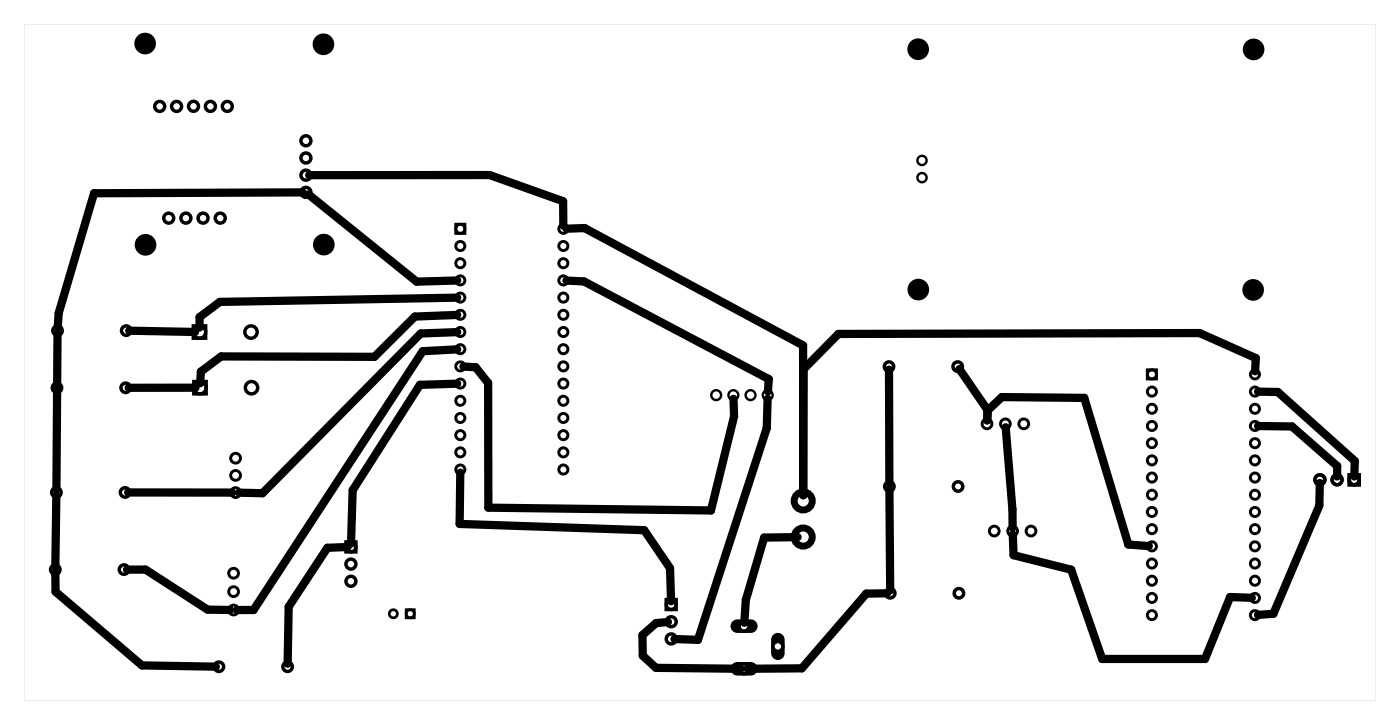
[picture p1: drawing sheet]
<svg xmlns="http://www.w3.org/2000/svg" width="207mm" height="107mm" viewBox="0 0 207 107" stroke-linecap="round" stroke-linejoin="round" font-family="sans-serif">
<g fill="#000">
<path d="M108.4 91.8l.3-.2 .4-.1h2a1 1 0 0 1 1 1 1 1 0 0 1-1 1h-2a1 1 0 0 1-1-.6 1 1 0 0 1 .3-1.1zM109.6 92.5a.5 .5 0 0 0 1 0 .5 .5 0 0 0-1 0z"/>
<path d="M108.4 98.1l.3-.2 .4-.1h2a1 1 0 0 1 1 1 1 1 0 0 1-1 1h-2a1 1 0 0 1-1-.6 1 1 0 0 1 .3-1.1zM109.6 98.8a.5 .5 0 0 0 1 0 .5 .5 0 0 0-1 0z"/>
<path d="M114.4 93.8a1 1 0 0 1 1-.2 1 1 0 0 1 .7 .9v2a1 1 0 0 1-1 1 1 1 0 0 1-1-1v-2v-.4zM114.6 95.5a.5 .5 0 0 0 1 0 .5 .5 0 0 0-1 0z"/>
<path d="M3.6 3.6h199.8v99.8h-199.8zM3.6 3.6v99.8h199.8v-99.8z"/>
</g>
<g fill="none" stroke="#000" stroke-width=".4">
<path d="M60.1 90.1h1.2v1.2h-1.2z"/>
<circle cx="58.2" cy="90.7" r=".6"/>
<circle cx="60.7" cy="90.7" r=".6"/>
</g>
<g fill="none" stroke="#000" stroke-width="1" stroke-linecap="butt">
<circle cx="118.8" cy="79.3" r="1.34"/>
<circle cx="118.8" cy="74" r="1.34"/>
</g>
<g fill="none" stroke="#000" stroke-width=".51">
<path d="M28.6 48.1h1.8v1.9h-1.8zM28.7 56.4h1.8v1.8h-1.8zM199.6 70.1h1.4v1.5h-1.4zM51.2 80.1h1.4v1.4h-1.4zM98.5 88.6h1.5v1.4h-1.5z"/>
<circle cx="23.6" cy="15.7" r=".74"/>
<circle cx="26.1" cy="15.7" r=".74"/>
<circle cx="28.6" cy="15.7" r=".74"/>
<circle cx="31.1" cy="15.7" r=".74"/>
<circle cx="33.6" cy="15.7" r=".74"/>
<circle cx="25" cy="32.2" r=".74"/>
<circle cx="27.5" cy="32.2" r=".74"/>
<circle cx="30" cy="32.2" r=".74"/>
<circle cx="32.6" cy="32.2" r=".74"/>
<circle cx="45.3" cy="20.8" r=".74"/>
<circle cx="45.3" cy="23.3" r=".74"/>
<circle cx="45.3" cy="25.9" r=".74"/>
<circle cx="45.3" cy="28.4" r=".74"/>
<circle cx="8.4" cy="57.3" r=".7"/>
<circle cx="8.5" cy="48.8" r=".7"/>
<circle cx="18.6" cy="57.3" r=".7"/>
<circle cx="18.7" cy="48.8" r=".7"/>
<circle cx="29.5" cy="49.1" r=".91"/>
<circle cx="29.6" cy="57.3" r=".91"/>
<circle cx="37.1" cy="49.1" r=".91"/>
<circle cx="37.2" cy="57.3" r=".91"/>
<circle cx="131.5" cy="54.2" r=".7"/>
<circle cx="141.7" cy="54.2" r=".7"/>
<circle cx="8.3" cy="72.7" r=".7"/>
<circle cx="18.5" cy="72.7" r=".7"/>
<circle cx="131.6" cy="71.9" r=".7"/>
<circle cx="141.7" cy="71.9" r=".7"/>
<circle cx="195.2" cy="70.9" r=".74"/>
<circle cx="197.8" cy="70.9" r=".74"/>
<circle cx="200.3" cy="70.9" r=".74"/>
<circle cx="8.2" cy="84.1" r=".7"/>
<circle cx="18.3" cy="84.1" r=".7"/>
<circle cx="32.4" cy="98.5" r=".7"/>
<circle cx="42.5" cy="98.5" r=".7"/>
<circle cx="51.9" cy="83.3" r=".74"/>
<circle cx="51.9" cy="80.8" r=".74"/>
<circle cx="51.9" cy="85.9" r=".74"/>
<circle cx="99.3" cy="91.8" r=".74"/>
<circle cx="99.3" cy="94.4" r=".74"/>
<circle cx="99.3" cy="89.3" r=".74"/>
<circle cx="131.7" cy="87.6" r=".7"/>
<circle cx="141.8" cy="87.6" r=".7"/>
</g>
<g fill="none" stroke="#000" stroke-width=".43">
<path d="M67.4 33.1h1.4v1.4h-1.4zM169.7 54.6h1.4v1.4h-1.4z"/>
<circle cx="68.1" cy="33.8" r=".67"/>
<circle cx="68.1" cy="38.9" r=".67"/>
<circle cx="68.1" cy="36.3" r=".67"/>
<circle cx="83.3" cy="33.8" r=".67"/>
<circle cx="83.3" cy="38.9" r=".67"/>
<circle cx="83.3" cy="36.3" r=".67"/>
<circle cx="68.1" cy="56.7" r=".67"/>
<circle cx="68.1" cy="59.2" r=".67"/>
<circle cx="68.1" cy="54.1" r=".67"/>
<circle cx="68.1" cy="51.6" r=".67"/>
<circle cx="68.1" cy="44" r=".67"/>
<circle cx="68.1" cy="41.4" r=".67"/>
<circle cx="68.1" cy="46.5" r=".67"/>
<circle cx="68.1" cy="49" r=".67"/>
<circle cx="83.3" cy="54.1" r=".67"/>
<circle cx="83.3" cy="56.7" r=".67"/>
<circle cx="83.3" cy="59.2" r=".67"/>
<circle cx="83.3" cy="51.6" r=".67"/>
<circle cx="83.3" cy="41.4" r=".67"/>
<circle cx="83.3" cy="46.5" r=".67"/>
<circle cx="83.3" cy="44" r=".67"/>
<circle cx="83.3" cy="49" r=".67"/>
<circle cx="170.4" cy="55.3" r=".67"/>
<circle cx="170.4" cy="57.8" r=".67"/>
<circle cx="185.6" cy="55.3" r=".67"/>
<circle cx="185.6" cy="57.8" r=".67"/>
<circle cx="34.8" cy="67.7" r=".72"/>
<circle cx="34.8" cy="70.2" r=".72"/>
<circle cx="34.8" cy="72.8" r=".72"/>
<circle cx="68.1" cy="69.4" r=".67"/>
<circle cx="68.1" cy="66.8" r=".67"/>
<circle cx="68.1" cy="61.7" r=".67"/>
<circle cx="68.1" cy="64.3" r=".67"/>
<circle cx="83.3" cy="61.7" r=".67"/>
<circle cx="83.3" cy="69.4" r=".67"/>
<circle cx="83.3" cy="66.8" r=".67"/>
<circle cx="83.3" cy="64.3" r=".67"/>
<circle cx="146" cy="62.6" r=".72"/>
<circle cx="147.1" cy="78.4" r=".72"/>
<circle cx="148.7" cy="62.6" r=".72"/>
<circle cx="149.8" cy="78.4" r=".72"/>
<circle cx="151.4" cy="62.6" r=".72"/>
<circle cx="152.5" cy="78.4" r=".72"/>
<circle cx="170.4" cy="78.2" r=".67"/>
<circle cx="170.4" cy="75.6" r=".67"/>
<circle cx="170.4" cy="73.1" r=".67"/>
<circle cx="170.4" cy="62.9" r=".67"/>
<circle cx="170.4" cy="70.5" r=".67"/>
<circle cx="170.4" cy="68" r=".67"/>
<circle cx="170.4" cy="65.5" r=".67"/>
<circle cx="170.4" cy="60.4" r=".67"/>
<circle cx="185.6" cy="78.2" r=".67"/>
<circle cx="185.6" cy="75.6" r=".67"/>
<circle cx="185.6" cy="73.1" r=".67"/>
<circle cx="185.6" cy="68" r=".67"/>
<circle cx="185.6" cy="62.9" r=".67"/>
<circle cx="185.6" cy="70.5" r=".67"/>
<circle cx="185.6" cy="65.5" r=".67"/>
<circle cx="185.6" cy="60.4" r=".67"/>
<circle cx="34.6" cy="84.7" r=".72"/>
<circle cx="34.6" cy="87.4" r=".72"/>
<circle cx="34.6" cy="90.1" r=".72"/>
<circle cx="170.4" cy="88.3" r=".67"/>
<circle cx="170.4" cy="85.8" r=".67"/>
<circle cx="170.4" cy="83.2" r=".67"/>
<circle cx="170.4" cy="80.7" r=".67"/>
<circle cx="170.4" cy="90.9" r=".67"/>
<circle cx="185.6" cy="85.8" r=".67"/>
<circle cx="185.6" cy="80.7" r=".67"/>
<circle cx="185.6" cy="83.2" r=".67"/>
<circle cx="185.6" cy="90.9" r=".67"/>
<circle cx="185.6" cy="88.3" r=".67"/>
</g>
<g fill="none" stroke="#000" stroke-width=".35">
<circle cx="136.4" cy="23.7" r=".68"/>
<circle cx="136.4" cy="26.2" r=".68"/>
<circle cx="105.9" cy="58.4" r=".73"/>
<circle cx="108.5" cy="58.4" r=".73"/>
<circle cx="111" cy="58.4" r=".73"/>
<circle cx="113.6" cy="58.4" r=".73"/>
</g>
<g fill="none" stroke="#000" stroke-width=".5">
<circle cx="110.1" cy="92.5" r=".75"/>
<circle cx="110.1" cy="98.8" r=".75"/>
<circle cx="115.1" cy="95.5" r=".75"/>
</g>
<g fill="#000">
<circle cx="21.5" cy="6.4" r="1.6"/>
<circle cx="47.8" cy="6.5" r="1.6"/>
<circle cx="135.8" cy="7.3" r="1.6"/>
<circle cx="185.4" cy="7.3" r="1.6"/>
<circle cx="21.5" cy="36.2" r="1.6"/>
<circle cx="47.9" cy="36.1" r="1.6"/>
<circle cx="135.8" cy="42.8" r="1.6"/>
<circle cx="185.4" cy="42.8" r="1.6"/>
</g>
<g fill="none" stroke="#000" stroke-width="1.2">
<path d="M44.8 28.4l-30.9 .1-5.2 17.8-.2 2.1M45.6 28.7l16 12.9 6-.2M45.7 25.9h26.7l10.9 3.8v3.6M83.8 33.8l2.7-.1 32.3 17.3v22.2l.1-18.7 5.1-5.2 53.4-.1 8.4 3.7-.2 1.9M8.5 49.3l-.2 23M19.1 48.8l9.7 .2M28.9 57.3h-9.9M67.6 44l-35.1 .6-3 2.2v1.6M67.6 56.7l-5.5 .1-9.9 15.6-.3 7.9M67.6 46.5l-6.2 .3-6 5.9h-22.7l-3 2.2-.1 1.7M67.6 49.1l-5.4 .2-23.4 23.6-3.4-.1M67.6 51.6l-5.1 .3-25 38.2h-2.4"/>
<path d="M68.5 54.1l1.9 .2 1.8 2.3v18.4l33 .4 3.4-13.9-.1-2.6M83.8 41.4l2.6 .2 27.3 14.4-.1 1.8M113.5 58.9l-.1 4.3-10.2 31.3-3.4-.1M131.5 54.6l.1 16.8M141.9 54.5l4.2 6.1-.1 1.5M186.1 57.9h2.9l11.4 10.2-.1 2.3M8.3 73.2l-.1 10.5M18.9 72.7l15.4 .1M68.1 69.8l-.1 7.6 27.3 .9 3.8 5.6 .2 4.9M118 79.3l-5 .1-2.7 9.2-.2 3.4M131.6 72.3l.1 14.9M146 62.1l.1-1.4 2.1-2 12.2 .1 6.5 21.6 3 .3"/>
<path d="M148.8 63.1l1 12.2v2.6M149.8 79l.1 3 8.5 2.2 4.6 13.1h15.2l3.8-9.1 3.2 .1M186.1 62.9l5 .1 6.7 5.8v1.6M195.2 71.4l-.1 3.3-6.7 16-2.3 .1M8.2 84.6v2.8l12.8 10.9 10.9 .2M18.8 84.1h2.7l9.2 6h3.3M51.4 80.8l-3 .1-5.7 8.7-.2 8.4M98.8 91.9l-1.8 .1-2 1.8 .1 3.1 1.9 1.8 12.6 .1M131.2 87.6l-3.1 .1-9.5 11-8 .1"/>
</g>
</svg>
